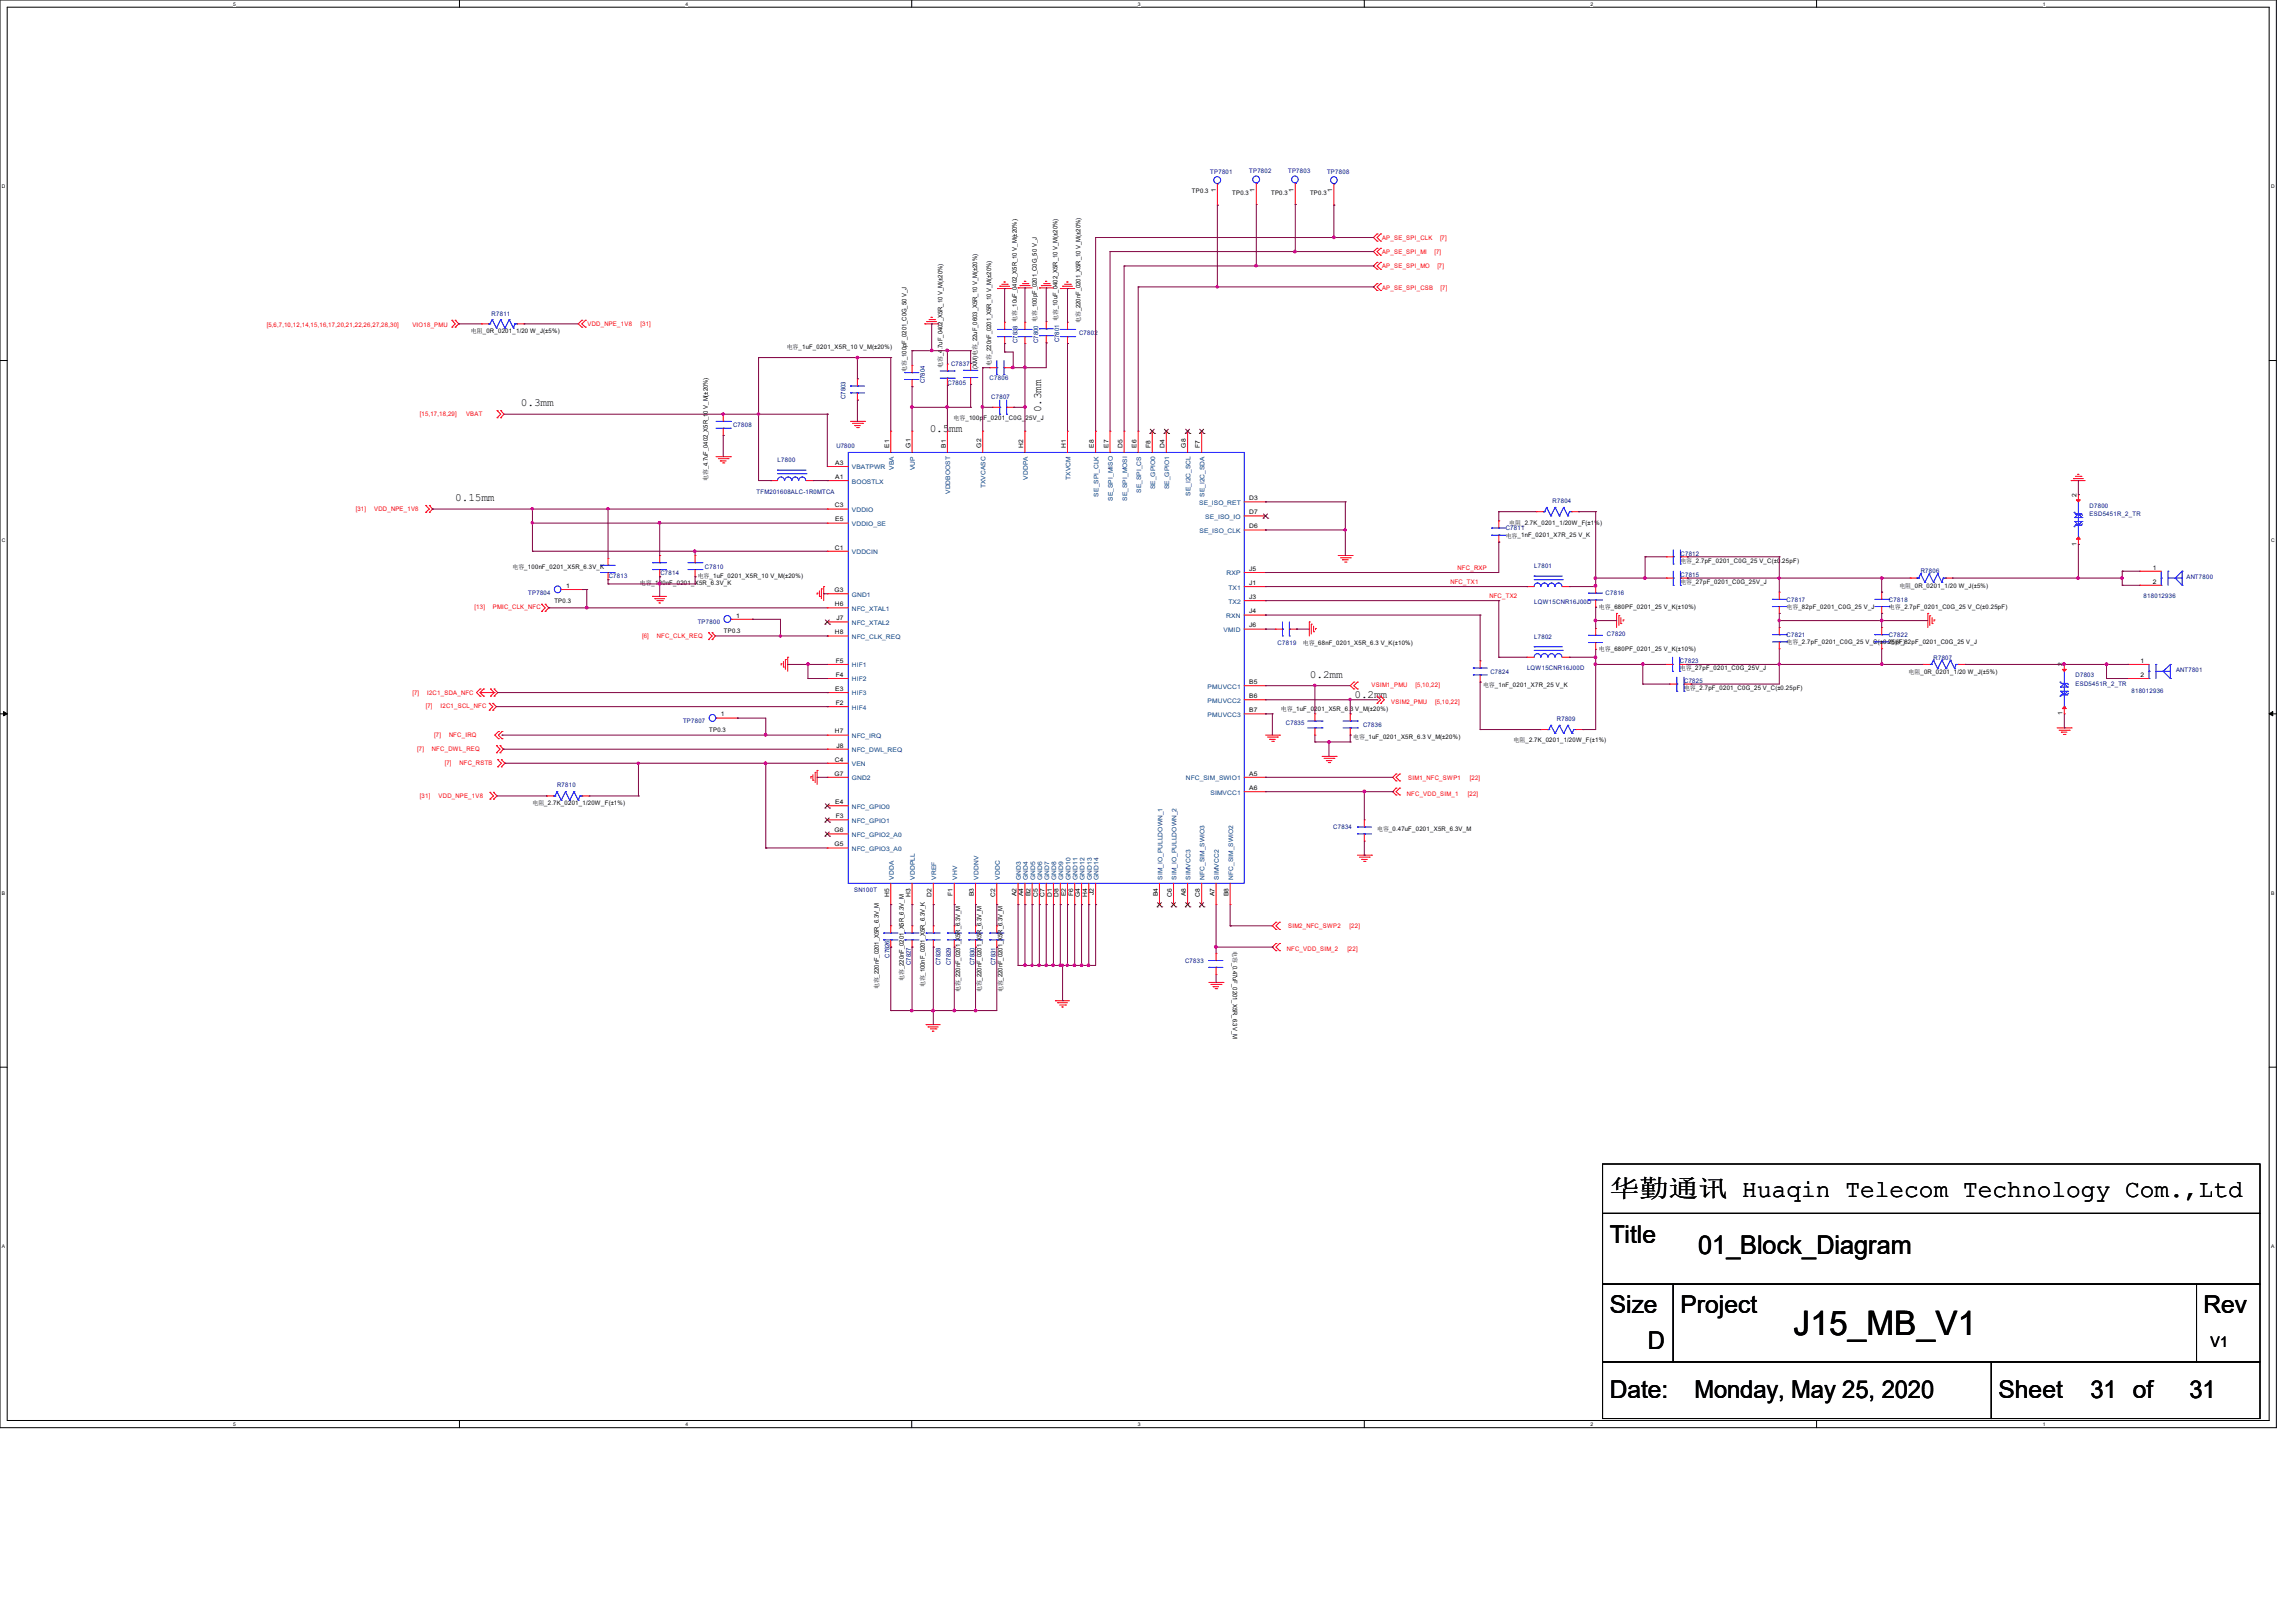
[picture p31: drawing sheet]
<svg xmlns="http://www.w3.org/2000/svg" width="297mm" height="210mm" viewBox="0 0 297 210" stroke-linecap="round" stroke-linejoin="round" font-family="sans-serif">
<defs><g id="words">
<text font-size="4.4" x="232" y="172.8">J15_MB_V1</text>
<text font-size="3.3" x="219.7" y="162.3">01_Block_Diagram</text>
<g font-size="3.2">
<text x="208.2" y="154.9">华勤通讯 Huaqin Telecom Technology Com.,Ltd</text>
<text x="208.2" y="160.8">Title</text>
<text x="208.2" y="169.9">Size</text>
<text x="217.4" y="169.9">Project</text>
<text x="285" y="169.9">Rev</text>
<text x="213.1" y="174.5">D</text>
<text x="208.2" y="180.9">Date:</text>
<text x="219.2" y="180.9">Monday, May 25, 2020</text>
<text x="258.5" y="180.9">Sheet</text>
<text x="270.4" y="180.9">31 of</text>
<text x="283.2" y="180.9">31</text>
</g>
<text font-size="1.9" x="286" y="174.2">V1</text>
<g font-size="1.4">
<text x="67.4" y="52.6">0.3mm</text>
<text x="134.7" y="53.3" transform="rotate(-90 134.7 53.3)">0.3mm</text>
<text x="120.3" y="56">0.5mm</text>
<text x="58.9" y="64.9">0.15mm</text>
<text x="169.5" y="87.7">0.2mm</text>
<text x="175.2" y="90.3">0.2mm</text>
</g>
<g font-size=".8" fill="#000080">
<text x="156.6" y="22.5">TP7801</text>
<text x="161.6" y="22.4">TP7802</text>
<text x="166.6" y="22.4">TP7803</text>
<text x="171.7" y="22.5">TP7808</text>
<text x="63.6" y="40.9">R7811</text>
<text x="123" y="47.4">C7837</text>
<text x="131.6" y="44.4" transform="rotate(-90 131.6 44.4)">C7838 电容_10uF_0402_X5R_10 V_M(±20%)</text>
<text x="134.3" y="44.4" transform="rotate(-90 134.3 44.4)">C7800 电容_100pF_0201_C0G_50 V_J</text>
<text x="137" y="44.3" transform="rotate(-90 137 44.3)">C7801</text>
<text x="139.6" y="43.4">C7802</text>
<text x="109.4" y="51.6" transform="rotate(-90 109.4 51.6)">C7803</text>
<text x="119.6" y="49.6" transform="rotate(-90 119.6 49.6)">C7804</text>
<text x="122.6" y="49.8">C7805</text>
<text x="128" y="49.2">C7806</text>
<text x="128.2" y="51.6">C7807</text>
<text x="94.8" y="55.3">C7808</text>
<text x="100.6" y="59.8">L7800</text>
<text x="108.2" y="57.9">U7800</text>
<text x="97.9" y="63.9">TFM201608ALC-1R0MTCA</text>
<text x="200.8" y="65.1">R7804</text>
<text x="270.3" y="65.7">D7800</text>
<text x="194.8" y="68.6">C7811</text>
<text x="217.4" y="71.9">C7812</text>
<text x="270.3" y="66.8">ESD5451R_2_TR</text>
<text x="68.3" y="77">TP7804</text>
<text x="78.7" y="74.8">C7813</text>
<text x="85.4" y="74.5">C7814</text>
<text x="91.2" y="73.6">C7810</text>
<text x="198.5" y="73.5">L7801</text>
<text x="207.7" y="77">C7816</text>
<text x="217.4" y="74.7">C7815</text>
<text x="231.1" y="77.8">C7817</text>
<text x="244.4" y="77.8">C7818</text>
<text x="248.5" y="74.2">R7806</text>
<text x="277.3" y="77.4">818012936</text>
<text x="282.8" y="74.9">ANT7800</text>
<text x="90.3" y="80.8">TP7800</text>
<text x="165.3" y="83.4">C7819</text>
<text x="198.5" y="78.1">LQW15CNR16J00D</text>
<text x="198.5" y="82.6">L7802</text>
<text x="207.9" y="82.3">C7820</text>
<text x="231.1" y="82.4">C7821</text>
<text x="244.4" y="82.4">C7822</text>
<text x="192.8" y="87.2">C7824</text>
<text x="197.5" y="86.7">LQW15CNR16J00D</text>
<text x="217.3" y="85.8">C7823</text>
<text x="217.9" y="88.4">C7825</text>
<text x="250.1" y="85.3">R7807</text>
<text x="268.5" y="87.6">D7803</text>
<text x="268.5" y="88.7">ESD5451R_2_TR</text>
<text x="275.7" y="89.7">818012936</text>
<text x="281.5" y="87">ANT7801</text>
<text x="88.4" y="93.6">TP7807</text>
<text x="166.3" y="93.8">C7835</text>
<text x="176.3" y="94.1">C7836</text>
<text x="201.4" y="93.3">R7809</text>
<text x="72.1" y="101.9">R7810</text>
<text x="172.5" y="107.3">C7834</text>
<text x="110.5" y="115.4">SN100T</text>
<text x="115.1" y="123.9" transform="rotate(-90 115.1 123.9)">C7826</text>
<text x="117.8" y="124.8" transform="rotate(-90 117.8 124.8)">C7827</text>
<text x="121.7" y="124.8" transform="rotate(-90 121.7 124.8)">C7828</text>
<text x="123" y="124.8" transform="rotate(-90 123 124.8)">C7829</text>
<text x="126.1" y="124.8" transform="rotate(-90 126.1 124.8)">C7830</text>
<text x="128.8" y="124.8" transform="rotate(-90 128.8 124.8)">C7831</text>
<text x="153.3" y="124.6">C7833</text>
</g>
<g font-size=".8">
<text x="154.2" y="25">TP0.3</text>
<text x="157.3" y="24.9" transform="rotate(-90 157.3 24.9)">1</text>
<text x="159.4" y="25.2">TP0.3</text>
<text x="162.3" y="24.8" transform="rotate(-90 162.3 24.8)">1</text>
<text x="164.4" y="25.2">TP0.3</text>
<text x="167.3" y="24.8" transform="rotate(-90 167.3 24.8)">1</text>
<text x="169.5" y="25.3">TP0.3</text>
<text x="172.3" y="24.9" transform="rotate(-90 172.3 24.9)">1</text>
<text x="136.8" y="41.5" transform="rotate(-90 136.8 41.5)">电容_10uF_0402_X5R_10 V_M(±20%)</text>
<text x="139.8" y="41.8" transform="rotate(-90 139.8 41.8)">电容_220nF_0201_X5R_10 V_M(±20%)</text>
<text x="60.9" y="43.1">电阻_0R_0201_1/20 W_J(±5%)</text>
<text x="101.8" y="45.2">电容_1uF_0201_X5R_10 V_M(±20%)</text>
<text x="121.9" y="47.6" transform="rotate(-90 121.9 47.6)">电容_4.7uF_0402_X5R_10 V_M(±20%)</text>
<text x="126.4" y="47.8" transform="rotate(-90 126.4 47.8)">(XM)电容_22uF_0603_X5R_10 V_M(±20%)</text>
<text x="128.2" y="47.4" transform="rotate(-90 128.2 47.4)">电容_220nF_0201_X5R_10 V_M(±20%)</text>
<text x="117.3" y="48.1" transform="rotate(-90 117.3 48.1)">电容_100pF_0201_C0G_50 V_J</text>
<text x="115" y="57.9" transform="rotate(-90 115 57.9)">E1</text>
<text x="117.8" y="57.9" transform="rotate(-90 117.8 57.9)">G1</text>
<text x="122.3" y="57.9" transform="rotate(-90 122.3 57.9)">B1</text>
<text x="123.4" y="54.4">电容_100pF_0201_C0G_25V_J</text>
<text x="126.9" y="57.9" transform="rotate(-90 126.9 57.9)">G2</text>
<text x="132.4" y="57.9" transform="rotate(-90 132.4 57.9)">H2</text>
<text x="137.9" y="57.9" transform="rotate(-90 137.9 57.9)">H1</text>
<text x="141.5" y="57.9" transform="rotate(-90 141.5 57.9)">E8</text>
<text x="143.4" y="57.9" transform="rotate(-90 143.4 57.9)">E7</text>
<text x="145.2" y="57.9" transform="rotate(-90 145.2 57.9)">D5</text>
<text x="147" y="57.9" transform="rotate(-90 147 57.9)">E6</text>
<text x="148.8" y="57.9" transform="rotate(-90 148.8 57.9)">F8</text>
<text x="150.7" y="57.9" transform="rotate(-90 150.7 57.9)">D4</text>
<text x="153.4" y="57.9" transform="rotate(-90 153.4 57.9)">G8</text>
<text x="155.2" y="57.9" transform="rotate(-90 155.2 57.9)">F7</text>
<text x="91.6" y="62.3" transform="rotate(-90 91.6 62.3)">电容_4.7uF_0402_X5R_10 V_M(±20%)</text>
<text x="108" y="65.7">C3</text>
<text x="108" y="62">A1</text>
<text x="108" y="60.2">A3</text>
<text x="161.6" y="64.7">D3</text>
<text x="268.6" y="64.3" transform="rotate(-90 268.6 64.3)">2</text>
<text x="108" y="71.1">C1</text>
<text x="108" y="67.5">E5</text>
<text x="161.6" y="68.4">D6</text>
<text x="161.6" y="66.5">D7</text>
<text x="194.8" y="69.6">电容_1nF_0201_X7R_25 V_K</text>
<text x="195.2" y="67.9">电阻_2.7K_0201_1/20W_F(±1%)</text>
<text x="268.6" y="70.6" transform="rotate(-90 268.6 70.6)">1</text>
<text x="66.3" y="73.7">电容_100nF_0201_X5R_6.3V_K</text>
<text x="73.2" y="76.1">1</text>
<text x="82.8" y="75.6">电容_100nF_0201_X5R_6.3V_K</text>
<text x="90.3" y="74.8">电容_1uF_0201_X5R_10 V_M(±20%)</text>
<text x="108" y="76.6">G3</text>
<text x="161.6" y="75.7">J1</text>
<text x="161.6" y="77.5">J3</text>
<text x="161.6" y="73.9">J5</text>
<text x="217.4" y="72.8">电容_2.7pF_0201_C0G_25 V_C(±0.25pF)</text>
<text x="217.4" y="75.6">电容_27pF_0201_C0G_25V_J</text>
<text x="245.7" y="76">电阻_0R_0201_1/20 W_J(±5%)</text>
<text x="278.5" y="73.7">1</text>
<text x="278.5" y="75.5">2</text>
<text x="71.7" y="78.1">TP0.3</text>
<text x="93.6" y="81.9">TP0.3</text>
<text x="95.2" y="79.9">1</text>
<text x="108" y="78.4">H6</text>
<text x="108" y="82.1">H8</text>
<text x="108.2" y="80.3">J7</text>
<text x="161.6" y="79.4">J4</text>
<text x="161.6" y="81.2">J6</text>
<text x="168.5" y="83.4">电容_68nF_0201_X5R_6.3 V_K(±10%)</text>
<text x="206.8" y="78.8">电容_680PF_0201_25 V_K(±10%)</text>
<text x="231.1" y="78.8">电容_82pF_0201_C0G_25 V_J</text>
<text x="231.1" y="83.4">电容_2.7pF_0201_C0G_25 V_C(±0.25pF)</text>
<text x="244.4" y="78.8">电容_2.7pF_0201_C0G_25 V_C(±0.25pF)</text>
<text x="244.4" y="83.4">电容_82pF_0201_C0G_25 V_J</text>
<text x="108" y="89.4">E3</text>
<text x="108.1" y="87.6">F4</text>
<text x="108.1" y="85.8">F5</text>
<text x="161.6" y="88.5">B5</text>
<text x="191.9" y="88.9">电容_1nF_0201_X7R_25 V_K</text>
<text x="206.8" y="84.2">电容_680PF_0201_25 V_K(±10%)</text>
<text x="217.3" y="86.7">电容_27pF_0201_C0G_25V_J</text>
<text x="217.8" y="89.3">电容_2.7pF_0201_C0G_25 V_C(±0.25pF)</text>
<text x="246.9" y="87.2">电阻_0R_0201_1/20 W_J(±5%)</text>
<text x="266.8" y="86.2" transform="rotate(-90 266.8 86.2)">2</text>
<text x="276.9" y="85.8">1</text>
<text x="276.9" y="87.6">2</text>
<text x="91.7" y="94.7">TP0.3</text>
<text x="93.3" y="92.7">1</text>
<text x="108" y="94.9">H7</text>
<text x="108.1" y="91.2">F2</text>
<text x="161.6" y="90.3">B6</text>
<text x="161.6" y="92.2">B7</text>
<text x="165.7" y="92">电容_1uF_0201_X5R_6.3 V_M(±20%)</text>
<text x="175" y="95.7">电容_1uF_0201_X5R_6.3 V_M(±20%)</text>
<text x="266.8" y="92.5" transform="rotate(-90 266.8 92.5)">1</text>
<text x="108" y="100.4">G7</text>
<text x="108" y="98.5">C4</text>
<text x="108.2" y="96.7">J8</text>
<text x="161.6" y="100.4">A5</text>
<text x="195.8" y="96.1">电阻_2.7K_0201_1/20W_F(±1%)</text>
<text x="68.9" y="104.2">电阻_2.7K_0201_1/20W_F(±1%)</text>
<text x="108" y="107.7">G6</text>
<text x="108" y="104.1">E4</text>
<text x="108.1" y="105.9">F3</text>
<text x="161.6" y="102.2">A6</text>
<text x="178.1" y="107.6">电容_0.47uF_0201_X5R_6.3V_M</text>
<text x="108" y="109.5">G5</text>
<text x="115" y="116" transform="rotate(-90 115 116)">H5</text>
<text x="117.8" y="116" transform="rotate(-90 117.8 116)">H3</text>
<text x="120.5" y="116" transform="rotate(-90 120.5 116)">D2</text>
<text x="123.2" y="115.9" transform="rotate(-90 123.2 115.9)">F1</text>
<text x="126" y="116" transform="rotate(-90 126 116)">B3</text>
<text x="128.7" y="116" transform="rotate(-90 128.7 116)">C2</text>
<text x="131.5" y="116" transform="rotate(-90 131.5 116)">A2</text>
<text x="132.4" y="116" transform="rotate(-90 132.4 116)">A4</text>
<text x="133.3" y="116" transform="rotate(-90 133.3 116)">B2</text>
<text x="134.2" y="116" transform="rotate(-90 134.2 116)">C5</text>
<text x="135.1" y="116" transform="rotate(-90 135.1 116)">C7</text>
<text x="136.1" y="116" transform="rotate(-90 136.1 116)">D1</text>
<text x="136.9" y="116" transform="rotate(-90 136.9 116)">D8</text>
<text x="137.9" y="116" transform="rotate(-90 137.9 116)">E2</text>
<text x="138.8" y="115.9" transform="rotate(-90 138.8 115.9)">F6</text>
<text x="139.7" y="116.1" transform="rotate(-90 139.7 116.1)">G4</text>
<text x="140.6" y="116" transform="rotate(-90 140.6 116)">H4</text>
<text x="141.5" y="115.8" transform="rotate(-90 141.5 115.8)">J2</text>
<text x="149.8" y="116" transform="rotate(-90 149.8 116)">B4</text>
<text x="151.6" y="116" transform="rotate(-90 151.6 116)">C6</text>
<text x="153.4" y="116" transform="rotate(-90 153.4 116)">A8</text>
<text x="155.2" y="116" transform="rotate(-90 155.2 116)">C8</text>
<text x="157.1" y="116" transform="rotate(-90 157.1 116)">A7</text>
<text x="158.9" y="116" transform="rotate(-90 158.9 116)">B8</text>
<text x="159.5" y="123" transform="rotate(90 159.5 123)">电容_0.47uF_0201_X5R_6.3V_M</text>
<text x="113.7" y="128" transform="rotate(-90 113.7 128)">电容_220nF_0201_X5R_6.3V_M</text>
<text x="116.9" y="126.9" transform="rotate(-90 116.9 126.9)">电容_220nF_0201_X5R_6.3V_M</text>
<text x="119.6" y="127.8" transform="rotate(-90 119.6 127.8)">电容_100nF_0201_X5R_6.3V_K</text>
<text x="124.2" y="128.4" transform="rotate(-90 124.2 128.4)">电容_220nF_0201_X5R_6.3V_M</text>
<text x="127" y="128.4" transform="rotate(-90 127 128.4)">电容_220nF_0201_X5R_6.3V_M</text>
<text x="129.7" y="128.4" transform="rotate(-90 129.7 128.4)">电容_220nF_0201_X5R_6.3V_M</text>
</g>
<g font-size=".8" fill="#f00">
<text x="178.8" y="31">AP_SE_SPI_CLK</text>
<text x="178.8" y="32.9">AP_SE_SPI_MI</text>
<text x="178.8" y="34.7">AP_SE_SPI_MO</text>
<text x="185.6" y="32.9">[7]</text>
<text x="185.9" y="34.7">[7]</text>
<text x="186.3" y="31">[7]</text>
<text x="178.8" y="37.5">AP_SE_SPI_CSB</text>
<text x="186.4" y="37.5">[7]</text>
<text x="34.5" y="42.3">[5,6,7,10,12,14,15,16,17,20,21,22,26,27,28,30]</text>
<text x="53.3" y="42.3">VIO18_PMU</text>
<text x="76" y="42.1">VDD_NPE_1V8</text>
<text x="82.9" y="42.1">[31]</text>
<text x="54.3" y="53.8">[15,17,18,29]</text>
<text x="60.3" y="53.8">VBAT</text>
<text x="46" y="66.1">[31]</text>
<text x="48.4" y="66.1">VDD_NPE_1V8</text>
<text x="187.6" y="75.5">NFC_TX1</text>
<text x="188.6" y="73.7">NFC_RXP</text>
<text x="192.7" y="77.3">NFC_TX2</text>
<text x="61.4" y="78.9">[13]</text>
<text x="63.8" y="78.9">PMIC_CLK_NFC</text>
<text x="83.1" y="82.5">[6]</text>
<text x="85" y="82.5">NFC_CLK_REQ</text>
<text x="53.3" y="89.9">[7]</text>
<text x="55.2" y="89.9">I2C1_SDA_NFC</text>
<text x="177.4" y="88.9">VSIM1_PMU</text>
<text x="183.1" y="88.9">[5,10,22]</text>
<text x="55.1" y="91.6">[7]</text>
<text x="56.2" y="95.3">[7]</text>
<text x="57" y="91.6">I2C1_SCL_NFC</text>
<text x="58.1" y="95.3">NFC_IRQ</text>
<text x="180" y="91.1">VSIM2_PMU</text>
<text x="185.6" y="91.1">[5,10,22]</text>
<text x="54" y="97.2">[7]</text>
<text x="55.9" y="97.2">NFC_DWL_REQ</text>
<text x="57.5" y="99">[7]</text>
<text x="59.4" y="99">NFC_RSTB</text>
<text x="182.2" y="100.9">SIM1_NFC_SWP1</text>
<text x="190.1" y="100.9">[22]</text>
<text x="54.3" y="103.2">[31]</text>
<text x="56.7" y="103.2">VDD_NPE_1V8</text>
<text x="182" y="103">NFC_VDD_SIM_1</text>
<text x="189.9" y="103">[22]</text>
<text x="166.5" y="123.1">NFC_VDD_SIM_2</text>
<text x="166.6" y="120.1">SIM2_NFC_SWP2</text>
<text x="174.3" y="123.1">[22]</text>
<text x="174.6" y="120.1">[22]</text>
</g>
<g font-size=".8" fill="#004080">
<text x="110.2" y="62.6">BOOSTLX</text>
<text x="110.2" y="60.7">VBATPWR</text>
<text x="115.6" y="60.8" transform="rotate(-90 115.6 60.8)">VBA</text>
<text x="118.4" y="60.8" transform="rotate(-90 118.4 60.8)">VUP</text>
<text x="122.9" y="63.9" transform="rotate(-90 122.9 63.9)">VDDBOOST</text>
<text x="127.5" y="63.2" transform="rotate(-90 127.5 63.2)">TXVCASC</text>
<text x="133" y="62.1" transform="rotate(-90 133 62.1)">VDDPA</text>
<text x="138.5" y="62.1" transform="rotate(-90 138.5 62.1)">TXVCM</text>
<text x="142.1" y="64.3" transform="rotate(-90 142.1 64.3)">SE_SPI_CLK</text>
<text x="144" y="64.8" transform="rotate(-90 144 64.8)">SE_SPI_MISO</text>
<text x="145.8" y="64.8" transform="rotate(-90 145.8 64.8)">SE_SPI_MOSI</text>
<text x="147.6" y="63.8" transform="rotate(-90 147.6 63.8)">SE_SPI_CS</text>
<text x="149.4" y="63.3" transform="rotate(-90 149.4 63.3)">SE_GPIO0</text>
<text x="151.3" y="63.3" transform="rotate(-90 151.3 63.3)">SE_GPIO1</text>
<text x="154" y="64.2" transform="rotate(-90 154 64.2)">SE_I2C_SCL</text>
<text x="155.1" y="65.3">SE_ISO_RET</text>
<text x="155.8" y="64.3" transform="rotate(-90 155.8 64.3)">SE_I2C_SDA</text>
<text x="110.2" y="71.7">VDDCIN</text>
<text x="110.2" y="66.2">VDDIO</text>
<text x="110.2" y="68.1">VDDIO_SE</text>
<text x="155.2" y="69">SE_ISO_CLK</text>
<text x="155.9" y="67.1">SE_ISO_IO</text>
<text x="110.2" y="77.2">GND1</text>
<text x="158.7" y="74.5">RXP</text>
<text x="158.9" y="76.3">TX1</text>
<text x="110.2" y="79">NFC_XTAL1</text>
<text x="110.2" y="82.7">NFC_CLK_REQ</text>
<text x="110.2" y="80.9">NFC_XTAL2</text>
<text x="158.3" y="81.8">VMID</text>
<text x="158.6" y="80">RXN</text>
<text x="158.9" y="78.1">TX2</text>
<text x="110.2" y="90">HIF3</text>
<text x="110.2" y="88.2">HIF2</text>
<text x="110.2" y="86.4">HIF1</text>
<text x="156.2" y="89.1">PMUVCC1</text>
<text x="110.2" y="91.8">HIF4</text>
<text x="110.2" y="95.5">NFC_IRQ</text>
<text x="156.2" y="90.9">PMUVCC2</text>
<text x="156.2" y="92.7">PMUVCC3</text>
<text x="110.2" y="99.1">VEN</text>
<text x="110.2" y="101">GND2</text>
<text x="110.2" y="97.3">NFC_DWL_REQ</text>
<text x="153.4" y="101">NFC_SIM_SWIO1</text>
<text x="110.2" y="104.6">NFC_GPIO0</text>
<text x="110.2" y="106.5">NFC_GPIO1</text>
<text x="156.6" y="102.8">SIMVCC1</text>
<text x="110.2" y="110.1">NFC_GPIO3_A0</text>
<text x="110.2" y="108.3">NFC_GPIO2_A0</text>
<text x="115.6" y="113.8" transform="rotate(-90 115.6 113.8)">VDDA</text>
<text x="118.4" y="113.8" transform="rotate(-90 118.4 113.8)">VDDPLL</text>
<text x="121.1" y="113.8" transform="rotate(-90 121.1 113.8)">VREF</text>
<text x="123.8" y="113.8" transform="rotate(-90 123.8 113.8)">VHV</text>
<text x="126.6" y="113.8" transform="rotate(-90 126.6 113.8)">VDDNV</text>
<text x="129.3" y="113.8" transform="rotate(-90 129.3 113.8)">VDDC</text>
<text x="132.1" y="113.8" transform="rotate(-90 132.1 113.8)">GND3</text>
<text x="133" y="113.8" transform="rotate(-90 133 113.8)">GND4</text>
<text x="133.9" y="113.8" transform="rotate(-90 133.9 113.8)">GND5</text>
<text x="134.8" y="113.8" transform="rotate(-90 134.8 113.8)">GND6</text>
<text x="135.7" y="113.8" transform="rotate(-90 135.7 113.8)">GND7</text>
<text x="136.6" y="113.8" transform="rotate(-90 136.6 113.8)">GND8</text>
<text x="137.5" y="113.8" transform="rotate(-90 137.5 113.8)">GND9</text>
<text x="138.5" y="113.8" transform="rotate(-90 138.5 113.8)">GND10</text>
<text x="139.4" y="113.8" transform="rotate(-90 139.4 113.8)">GND11</text>
<text x="140.3" y="113.8" transform="rotate(-90 140.3 113.8)">GND12</text>
<text x="141.2" y="113.8" transform="rotate(-90 141.2 113.8)">GND13</text>
<text x="142.1" y="113.8" transform="rotate(-90 142.1 113.8)">GND14</text>
<text x="150.4" y="113.8" transform="rotate(-90 150.4 113.8)">SIM_IO_PULLDOWN_1</text>
<text x="152.2" y="113.8" transform="rotate(-90 152.2 113.8)">SIM_IO_PULLDOWN_2</text>
<text x="154" y="113.8" transform="rotate(-90 154 113.8)">SIMVCC3</text>
<text x="155.8" y="113.8" transform="rotate(-90 155.8 113.8)">NFC_SIM_SWIO3</text>
<text x="157.7" y="113.8" transform="rotate(-90 157.7 113.8)">SIMVCC2</text>
<text x="159.5" y="113.8" transform="rotate(-90 159.5 113.8)">NFC_SIM_SWIO2</text>
</g>
<g font-size=".6">
<text x="30.2" y=".7">5</text>
<text x="88.7" y=".7">4</text>
<text x="147.2" y=".7">3</text>
<text x="205.7" y=".7">2</text>
<text x="264.2" y=".7">1</text>
<text x=".3" y="24.4">D</text>
<text x="293.8" y="24.4">D</text>
<text x=".3" y="70.1">C</text>
<text x="293.8" y="70.1">C</text>
<text x=".3" y="115.8">B</text>
<text x="293.8" y="115.8">B</text>
<text x=".3" y="161.5">A</text>
<text x="293.8" y="161.5">A</text>
<text x="30.2" y="184.5">5</text>
<text x="88.7" y="184.5">4</text>
<text x="147.2" y="184.5">3</text>
<text x="205.7" y="184.5">2</text>
<text x="264.2" y="184.5">1</text>
</g>
</g></defs>
<path d="M0 0h294.5v184.7h-294.5zM.9 .9h292.6v182.9h-292.6z" fill="none" stroke="#000" stroke-width=".13"/>
<g fill="#fff">
<path d="M30.2 .1h.3v.7h-.3z"/>
<path d="M30.2 183.9h.3v.8h-.3z"/>
</g>
<path d="M59.4 0v.9M59.4 183.8v.9" fill="none" stroke="#000" stroke-width=".13"/>
<g fill="#fff">
<path d="M88.7 .1h.3v.7h-.3z"/>
<path d="M88.7 183.9h.3v.8h-.3z"/>
</g>
<path d="M117.9 0v.9M117.9 183.8v.9" fill="none" stroke="#000" stroke-width=".13"/>
<g fill="#fff">
<path d="M147.2 .1h.3v.7h-.3z"/>
<path d="M147.2 183.9h.3v.8h-.3z"/>
</g>
<path d="M176.5 0v.9M176.5 183.8v.9" fill="none" stroke="#000" stroke-width=".13"/>
<g fill="#fff">
<path d="M205.7 .1h.4v.7h-.4z"/>
<path d="M205.7 183.9h.4v.8h-.4z"/>
</g>
<path d="M235 0v.9M235 183.8v.9" fill="none" stroke="#000" stroke-width=".13"/>
<g fill="#fff">
<path d="M264.2 .1h.4v.7h-.4z"/>
<path d="M264.2 183.9h.4v.8h-.4z"/>
<path d="M.3 23.8h.4v.7h-.4z"/>
<path d="M293.8 23.8h.5v.7h-.5z"/>
<path d="M.3 69.5h.4v.7h-.4z"/>
<path d="M293.8 69.5h.5v.7h-.5z"/>
</g>
<path d="M0 46.7h.9M293.5 46.7h1" fill="none" stroke="#000" stroke-width=".13"/>
<g fill="#fff">
<path d="M.3 115.2h.4v.8h-.4z"/>
<path d="M293.8 115.2h.4v.8h-.4z"/>
</g>
<path d="M0 92.4h.9M293.5 92.4h1" fill="none" stroke="#000" stroke-width=".13"/>
<path d="M.5 92.1l.4 .3-.4 .2zM293.5 92.4l.5-.3v.5z" fill="#000" stroke="#000" stroke-width=".13"/>
<g fill="#fff">
<path d="M.3 161h.3v.7h-.3z"/>
<path d="M293.8 161h.4v.7h-.4z"/>
</g>
<path d="M0 138.1h.9M293.5 138.1h1M207.3 157h85.1v9.2h-85.1zM207.3 150.6h85.1v6.4h-85.1zM207.3 166.2h9.2v10h-9.2zM207.3 176.2h50.3v7.4h-50.3zM216.5 166.2h67.6v10h-67.6zM257.6 176.2h34.8v7.4h-34.8zM284.1 166.2h8.3v10h-8.3z" fill="none" stroke="#000" stroke-width=".13"/>
<g fill="none" stroke="#f00" stroke-width=".13">
<path d="M129 37.3h.1M129 37.3h1.9M129.3 37h.1M129.3 37h1.3M129.6 36.8h.7M129.9 36.5h.1M130.3 36.8h.1M131.7 37.3h.1M131.7 37.3h1.8M132 37h.1M132 37h1.3M132.2 36.7h.8"/>
<path d="M132.5 36.4h.1M132.5 36.4h.2M133 36.7h.1M134.5 37.3h.1M134.5 37.3h1.8M134.7 37h.1M134.7 37h1.3M135 36.7h.7M135.3 36.4h.1M135.7 36.7h.1M137.2 37.3h.1M137.2 37.3h1.8"/>
<path d="M137.5 37h.1M137.5 37h1.2M137.7 36.8h.8M138 36.5h.1M138 36.5h.2M138.5 36.8h.1M157.5 26.5h.1M157.5 23.8v2.7M162.5 26.5h.1M162.5 23.7v2.8M167.6 26.5h.1M167.6 23.7v2.8"/>
<path d="M172.6 26.5h.1M172.6 23.8v2.7M178.1 30.3h.1M178.1 31.2h.1M178.1 32.1h.1M178.1 33h.1M178.1 34h.1M178.1 34.8h.1M178.1 36.7h.1M178.1 37.6h.1M178.1 30.3l-.4 .4 .4 .5M178.1 32.1l-.4 .5 .4 .4"/>
<path d="M178.1 34l-.4 .4 .4 .4M178.1 36.7l-.4 .4 .4 .5M178.6 31.2h.1M178.6 30.3h.1M178.6 33h.1M178.6 32.1h.1M178.6 34.8h.1M178.6 34h.1M178.6 37.6h.1M178.6 36.7h.1M178.6 30.3l-.5 .4 .5 .5M178.6 32.1l-.5 .5 .5 .4"/>
<path d="M178.6 34l-.5 .4 .5 .4M178.6 36.7l-.5 .4 .5 .5M58.5 41.4h.1M58.5 42.3h.1M58.5 41.4l.4 .5-.4 .4M58.9 42.3h.1M58.9 41.4h.1M58.9 41.4l.5 .5-.5 .4M62.3 41.9h.1M62.3 41.9h.9M64.3 53.1h.1M64.3 54.1h.1"/>
<path d="M64.3 53.1l.5 .5-.5 .5M64.8 54.1h.1M64.8 53.1h.1M64.8 53.1l.4 .5-.4 .5M66.8 41.9h1M67.8 41.9h.1M75.3 41.4h.1M75.3 42.3h.1M75.3 41.4l-.5 .5 .5 .4M75.7 42.3h.1M75.7 41.4h.1M75.7 41.4l-.4 .5 .4 .4"/>
<path d="M92.6 59.1h1.9M92.9 59.4h1.3M93.2 59.6h.1M93.2 59.6h.7M93.5 59.9h.1M93.6 56.3h.1M93.6 53.6h.1M93.6 53.6v.9M93.6 55.4v.9M93.6 59.9h.1M94.2 59.4h.1M94.5 59.1h.1"/>
<path d="M110 54.5h1.8M110.3 54.8h1.3M110.6 55.1h.1M110.6 55.1h.7M110.8 55.3h.2M110.9 49h.1M110.9 51.8h.1M110.9 49v1M110.9 50.8v1M111 55.3h.1M111.6 54.8h.1M111.8 54.5h.1"/>
<path d="M115.2 55.8h.1M115.2 55.8v2.7M118 55.8h.1M118 47.3h.1M118 50h.1M118 47.3v.9M118 49.1v.9M118 55.8v2.7M119.6 41.9h.1M119.6 41.9h1.9M119.9 41.6h.1M119.9 41.6h1.3"/>
<path d="M120.2 41.4h.7M120.4 41.1h.1M120.4 41.1h.2M120.9 41.4h.1M122.6 49.9h.1M122.6 47.1h.1M122.6 55.8h.1M122.6 47.1v.9M122.6 48.9v1M122.6 55.8v2.7M125.6 47h.1M125.6 49.7h.1"/>
<path d="M125.6 47v.9M125.6 48.9v.8M127.1 55.8h.1M127.1 55.8v2.7M128 47.6h.1M128 47.6h.9M128.4 52.7h.1M128.4 52.7h.9M129.9 47.6h.9M130 41.7h.1M130 44.4h.1M130 41.7v.9"/>
<path d="M130 43.6v.8M130.2 52.7h.9M130.8 47.6h.1M131.1 52.7h.1M132.6 41.7h.1M132.6 44.4h.1M132.6 55.8h.1M132.6 41.7v.9M132.6 43.6v.8M132.6 55.8v2.7M135.3 41.6h.1M135.3 44.4h.1"/>
<path d="M135.3 41.6v.9M135.3 43.4v1M138.1 55.8h.1M138.1 44.4h.1M138.1 41.7h.1M138.1 41.7v.9M138.1 43.6v.8M138.1 55.8v2.7M141.7 55.8h.1M141.7 55.8v2.7M143.6 55.8h.1M143.6 55.8v2.7"/>
<path d="M145.4 55.8h.1M145.4 55.8v2.7M147.2 55.8h.1M147.2 55.8v2.7M149.1 55.8h.1M149.1 55.8v2.7M150.9 55.8h.1M150.9 55.8v2.7M153.6 55.8h.1M153.6 55.8v2.7M155.4 55.8h.1M155.4 55.8v2.7"/>
<path d="M55.1 65.4h.1M55.1 66.3h.1M55.1 65.4l.4 .5-.4 .4M55.5 66.3h.1M55.5 65.4h.1M55.5 65.4l.5 .5-.5 .4M70.1 78.2h.1M70.1 79.1h.1M70.1 78.2l.4 .5-.4 .4M70.5 79.1h.1M70.5 78.2h.1M70.5 78.2l.5 .5-.5 .4"/>
<path d="M72.6 76.3h2.8M75.4 76.3h.1M78.7 72.3h.1M78.7 75h.1M78.7 72.3v.9M78.7 74.1v.9M84.4 77.2h.1M84.4 77.2h1.8M84.7 77.5h.1M84.7 77.5h1.3M85 77.7h.7M85.3 78h.1"/>
<path d="M85.3 71.9h.1M85.3 74.6h.1M85.3 71.9v.9M85.3 73.7v.9M85.7 77.7h.1M89.9 74.6h.1M89.9 71.9h.1M89.9 71.9v.9M89.9 73.7v.9M99.7 62.2h.1M99.7 62.2h.9M104.3 62.2h.9"/>
<path d="M105.2 62.2h.1M105.7 76.8h.1M105.7 76.8v.1M106 77.2h.1M106 76.5v.7M106.3 76.2h.1M106.3 76.2v1.3M106.6 75.9h.1M106.6 75.9v1.8M107 62.2h.1M107 60.4h.1M107 71.3h.1"/>
<path d="M107 65.9h.1M107 67.7h.1M107 76.8h.1M107 78.7h.1M107 62.2h2.7M107 60.4h2.7M107 71.3h2.7M107 65.9h2.7M107 67.7h2.7M107 76.8h2.7M107 78.7h2.7M161 77.7h2.7"/>
<path d="M161 75.9h2.7M161 64.9h2.7M161 68.6h2.7M161 66.8h2.7M161 79.6h2.7M161 74.1h2.7M163.7 64.9h.1M163.7 68.6h.1M163.7 66.8h.1M163.7 75.9h.1M163.7 77.7h.1M163.7 79.6h.1"/>
<path d="M163.7 74.1h.1M173.1 71.9h1.8M173.4 72.2h1.3M173.7 72.4h.1M173.7 72.4h.7M173.9 72.7h.2M174.1 72.7h.1M174.7 72.2h.1M174.9 71.9h.1M193.9 67.4h.1M193.9 70.1h.1M193.9 67.4v.9"/>
<path d="M193.9 69.3v.8M197.5 75.9h.1M197.5 75.9h1M198.7 66.2h.1M198.7 66.2h.9M202.1 75.9h.9M203 75.9h.1M203.3 66.2h.9M204.2 66.2h.1M206.4 75.8h.1M206.4 78.6h.1M206.4 75.8v1"/>
<path d="M206.4 77.6v1M209.1 79.4h.1M209.1 79.4v1.8M209.4 79.7h.1M209.4 79.7v1.2M209.7 79.9v.8M215.6 72.1h.1M215.6 74.8h.1M215.6 72.1h.9M215.6 74.8h.9M217.4 72.1h.9M217.4 74.8h.9"/>
<path d="M218.3 72.1h.1M218.3 74.8h.1M230.2 76.6h.1M230.2 79.4h.1M230.2 76.6v1M230.2 78.5v.9M243.4 79.4h.1M243.4 76.6h.1M243.4 76.6v1M243.4 78.5v.9M247.1 74.8h.1M247.1 74.8h.9"/>
<path d="M249.4 79.4h.1M249.4 79.4v1.8M249.6 79.7h.1M249.6 79.7v1.2M249.9 79.9v.8M251.7 74.8h.9M252.6 74.8h.1M267.9 62.2h.1M267.9 62.2h1.8M268.2 61.9h.1M268.2 61.9h1.3M268.5 61.6h.7"/>
<path d="M268.8 61.4h.1M268.9 70.4h.1M268.9 64h.1M268.9 64v.9M268.9 69.5v.9M269.2 61.6h.1M276.8 73.9h.1M276.8 75.7h.1M276.8 73.9h2.8M276.8 75.7h2.8M62.1 89.2h.1M62.1 90.1h.1"/>
<path d="M62.1 89.2l-.5 .4 .5 .5M62.1 89.6l.5 .5M62.1 89.6h1.8M62.6 89.2h.1M62.6 90.1h.1M62.6 89.2l-.5 .4M63.3 91h.1M63.3 91.9h.1M63.3 91l.5 .4-.5 .5M63.5 89.2h.1M63.5 90.1h.1M63.5 89.2l.4 .4"/>
<path d="M63.8 91.9h.1M63.8 91h.1M63.8 91l.4 .4-.4 .5M63.9 90.1h.1M63.9 89.2h.1M63.9 89.6h.1M63.9 89.2l.5 .4-.5 .5M63.9 89.6l-.4 .5M64.2 96.5h.1M64.2 97.4h.1M64.2 96.5l.5 .4-.5 .5M64.4 98.3h.1"/>
<path d="M64.4 99.2h.1M64.4 98.3l.5 .5-.5 .4M64.5 94.7h.1M64.5 95.6h.1M64.5 94.7l-.5 .4 .5 .5M64.7 97.4h.1M64.7 96.5h.1M64.7 96.5l.4 .4-.4 .5M64.9 99.2h.1M64.9 98.3h.1M64.9 98.3l.4 .5-.4 .4M64.9 94.7h.1"/>
<path d="M64.9 95.6h.1M64.9 94.7l-.4 .4 .4 .5M91.7 81.9h.1M91.7 82.8h.1M91.7 81.9l.4 .4-.4 .5M92.1 82.8h.1M92.1 81.9h.1M92.1 81.9l.4 .4-.4 .5M92.6 92.9h2.8M94.6 80.1h2.7M95.4 92.9h.1M97.3 80.1h.1"/>
<path d="M101 85.9h.1M101 85.9v.2M101.3 86.3h.1M101.3 85.6v.7M101.6 85.3h.1M101.6 85.3v1.3M101.9 85h.1M101.9 85v1.9M105.5 99.9h.1M105.5 99.9v1.4M105.7 99.7h.1M105.7 99.7v1.8"/>
<path d="M107 98.8h.1M107 89.6h.1M107 91.4h.1M107 87.8h.1M107 86h.1M107 95.1h.1M107 82.3h.1M107 80.5h.1M107 96.9h.1M107 95.1h2.7M107 89.6h2.7M107 86h2.7"/>
<path d="M107 87.8h2.7M107 98.8h2.7M107 91.4h2.7M107 82.3h2.7M107 80.5h2.7M107 96.9h2.7M161 81.4h2.7M161 88.7h2.7M161 90.6h2.7M161 92.4h2.7M163.7 88.7h.1M163.7 90.6h.1"/>
<path d="M163.7 92.4h.1M163.7 81.4h.1M163.7 95.1h1.8M164 95.4h1.3M164.3 95.7h.1M164.3 95.7h.7M164.5 95.9h.2M164.7 95.9h.1M165 81.4h.1M165 81.4h.9M165.3 95.4h.1M165.5 95.1h.1"/>
<path d="M166.8 81.4h.9M167.7 81.4h.1M169.4 80.5h.1M169.4 80.5v1.8M169.6 80.8h.1M169.6 80.8v1.2M169.9 81.7h.1M169.9 81v.7M170.1 92.4h.1M170.1 95.1h.1M170.1 92.4v.9M170.1 94.2v.9"/>
<path d="M170.2 81.3h.1M170.2 81.3v.2M171 97.9h1.8M171.3 98.1h1.3M171.6 98.4h.1M171.6 98.4h.7M171.8 98.7h.2M172 98.7h.1M172.6 98.1h.1M172.8 97.9h.1M174.7 92.4h.1M174.7 95.1h.1"/>
<path d="M174.7 92.4v.9M174.7 94.2v.9M175.1 89.2h.1M175.1 88.3h.1M175.1 88.3l-.4 .4 .4 .5M175.6 88.3h.1M175.6 89.2h.1M175.6 88.3l-.5 .4 .5 .5M178.1 91h.1M178.1 90.1h.1M178.1 90.1l.5 .5-.5 .4M178.6 91h.1"/>
<path d="M178.6 90.1h.1M178.6 90.1l.5 .5-.5 .4M191.5 85.5h.1M191.5 88.3h.1M191.5 85.5v.9M191.5 87.3v1M197.5 85h.1M197.5 85h1M199.3 94.4h.1M199.3 94.4h.9M202.1 85h.9M203 85h.1"/>
<path d="M203.8 94.4h1M204.8 94.4h.1M206.4 81.3h.1M206.4 84h.1M206.4 81.3v.9M206.4 83.1v.9M209.7 80.7h.1M210 80.2h.1M210 80.2v.2M215.4 86h.1M215.4 86h1M216 88.5h.1"/>
<path d="M216 88.5h.9M217.3 86h.9M217.8 88.5h.9M218.2 86h.1M218.7 88.5h.1M230.2 83.9h.1M230.2 81.2h.1M230.2 81.2v.9M230.2 83.1v.8M243.4 81.2h.1M243.4 83.9h.1M243.4 81.2v.9"/>
<path d="M243.4 83.1v.8M248.8 86h.1M248.8 86h.8M249.9 80.7h.1M250.2 80.2h.1M250.2 80.2v.2M253.3 86h.9M254.2 86h.1M266.1 94.2h1.8M266.4 94.5h1.3M266.7 94.7h.1M266.7 94.7h.7"/>
<path d="M266.9 95h.2M267 92.4h.1M267 86h.1M267 86v.9M267 91.4v1M267.1 95h.1M267.7 94.5h.1M267.9 94.2h.1M275.3 86h.1M275.3 87.8h.1M275.3 86h2.7M275.3 87.8h2.7"/>
<path d="M63.4 102.5h.1M63.4 103.4h.1M63.4 102.5l.4 .5-.4 .4M63.8 103.4h.1M63.8 102.5h.1M63.8 102.5l.5 .5-.5 .4M70.7 103h.1M70.7 103h.9M75.3 103h.9M76.2 103h.1M104.9 100.5h.1M104.9 100.5v.2"/>
<path d="M105.2 101h.1M105.2 100.2v.8M107 104.3h.1M107 106.1h.1M107 109.7h.1M107 107.9h.1M107 100.6h.1M107 100.6h2.7M107 104.3h2.7M107 106.1h2.7M107 109.7h2.7M107 107.9h2.7"/>
<path d="M115.2 119.8h.1M115.2 117.1h.1M115.2 114.3v2.8M115.2 119.8v.9M118 119.8h.1M118 117.1h.1M118 114.3v2.8M118 119.8v.9M120.7 119.8h.1M120.7 117.1h.1M120.7 114.3v2.8M120.7 119.8v.9"/>
<path d="M123.4 119.8h.1M123.4 117.1h.1M123.4 114.3v2.8M123.4 119.8v.9M126.2 119.8h.1M126.2 117.1h.1M126.2 114.3v2.8M126.2 119.8v.9M128.9 119.8h.1M128.9 117.1h.1M128.9 114.3v2.8M128.9 119.8v.9"/>
<path d="M131.7 117.1h.1M131.7 114.3v2.8M132.6 117.1h.1M132.6 114.3v2.8M133.5 117.1h.1M133.5 114.3v2.8M134.5 117.1h.1M134.5 114.3v2.8M135.3 117.1h.1M135.3 114.3v2.8M136.3 117.1h.1M136.3 114.3v2.8"/>
<path d="M137.2 117.1h.1M137.2 114.3v2.8M138.1 117.1h.1M138.1 114.3v2.8M139 117.1h.1M139 114.3v2.8M139.9 117.1h.1M139.9 114.3v2.8M140.8 117.1h.1M140.8 114.3v2.8M141.7 117.1h.1M141.7 114.3v2.8"/>
<path d="M150 117.1h.1M150 114.3v2.8M151.8 117.1h.1M151.8 114.3v2.8M153.6 117.1h.1M153.6 114.3v2.8M155.4 117.1h.1M155.4 114.3v2.8M157.3 117.1h.1M157.3 114.3v2.8M159.1 117.1h.1M159.1 114.3v2.8"/>
<path d="M161 100.6h2.7M161 102.4h2.7M163.7 100.6h.1M163.7 102.4h.1M165.1 119.3h.1M165.1 119.3l-.5 .5 .5 .5M165.5 119.3h.1M165.5 119.3l-.4 .5 .4 .5M175.6 110.7h1.8M175.9 110.9h1.2M176.1 111.2h.1M176.1 111.2h.8"/>
<path d="M176.4 111.5h.2M176.5 106.1h.1M176.5 108.8h.1M176.5 106.1v.9M176.5 107.9v.9M176.6 111.5h.1M177.1 110.9h.1M177.4 110.7h.1M180.6 100.2h.1M180.6 101h.1M180.6 102.9h.1M180.6 102h.1"/>
<path d="M180.6 100.2l-.4 .4 .4 .4M180.6 102l-.4 .4 .4 .5M181.1 101h.1M181.1 100.2h.1M181.1 102h.1M181.1 102.9h.1M181.1 100.2l-.5 .4 .5 .4M181.1 102l-.5 .4 .5 .5M115.2 122.6h.1M115.2 121.6v1M118 122.6h.1M118 121.6v1"/>
<path d="M119.8 132.6h.1M119.8 132.6h1.8M120.1 132.9h.1M120.1 132.9h1.3M120.4 133.1h.7M120.6 133.4h.1M120.6 133.4h.2M120.7 122.6h.1M120.7 121.6v1M121.1 133.1h.1M123.4 122.6h.1M123.4 121.6v1"/>
<path d="M126.2 122.6h.1M126.2 121.6v1M128.9 122.6h.1M128.9 121.6v1M136.5 129.5h.1M136.5 129.5h1.8M136.8 129.8h.1M136.8 129.8h1.3M137.1 130h.7M137.4 130.3h.1M137.8 130h.1M156.4 127.1h1.8"/>
<path d="M156.6 127.4h1.3M156.9 127.7h.1M156.9 127.7h.7M157.2 127.9h.2M157.3 123.4h.1M157.3 126.1h.1M157.3 123.4v.9M157.3 125.2v.9M157.4 127.9h.1M157.9 127.4h.1M158.2 127.1h.1M165.1 120.3h.1"/>
<path d="M165.1 123h.1M165.1 122.1h.1M165.1 122.1l-.5 .5 .5 .4M165.5 120.3h.1M165.5 122.1h.1M165.5 123h.1M165.5 122.1l-.4 .5 .4 .4"/>
</g>
<g fill="none" stroke="#00f" stroke-width=".13">
<path d="M157.5 23.8h.1M162.5 23.7h.1M167.6 23.7h.1M172.6 23.8h.1M63.2 41.9h.1M63.2 41.9h.2M63.4 41.9h.1M63.7 41.4h.1M63.7 41.4l.5 1.1M63.7 41.4l-.3 .5M64.2 42.5h.1M64.8 41.4h.1"/>
<path d="M64.8 41.4l.5 1.1M64.8 41.4l-.6 1.1M65.3 42.5h.1M65.9 41.4h.1M65.9 41.4l.5 1.1M65.9 41.4l-.6 1.1M66.4 42.5h.1M66.6 41.9h.1M66.6 41.9h.2M66.6 41.9l-.2 .6M66.8 41.9h.1M92.6 55.4h1.9"/>
<path d="M92.6 54.5h1.9M93.6 55.4h.1M93.6 54.5h.1M94.5 55.4h.1M94.5 54.5h.1M109.7 58.5h51.3v55.8h-51.3zM110 50h.1M110 50.8h.1M110 50h1.8M110 50.8h1.8M110.9 50h.1M110.9 50.8h.1"/>
<path d="M117.1 48.2h.1M117.1 49.1h.1M117.1 48.2h1.8M117.1 49.1h1.8M118 48.2h.1M118 49.1h.1M121.6 48.9h1.8M121.6 48h1.8M122.6 48.9h.1M122.6 48h.1M123.4 48.9h.1M123.4 48h.1"/>
<path d="M124.6 47.9h.1M124.6 48.9h.1M124.6 47.9h1.9M124.6 48.9h1.9M125.6 47.9h.1M125.6 48.9h.1M128.9 47.6h.1M128.9 48.5h.1M128.9 46.7v1.8M129 42.6h.1M129 43.6h.1M129 42.6h1.9"/>
<path d="M129 43.6h1.9M129.3 52.7h.1M129.3 53.6h.1M129.3 51.8v1.8M129.9 48.5h.1M129.9 47.6h.1M129.9 46.7v1.8M130 42.6h.1M130 43.6h.1M130.2 53.6h.1M130.2 52.7h.1M130.2 51.8v1.8"/>
<path d="M131.7 42.6h.1M131.7 43.6h.1M131.7 42.6h1.8M131.7 43.6h1.8M132.6 42.6h.1M132.6 43.6h.1M134.5 42.5h.1M134.5 43.4h.1M134.5 42.5h1.8M134.5 43.4h1.8M135.3 42.5h.1M135.3 43.4h.1"/>
<path d="M137.2 42.6h1.8M137.2 43.6h1.8M138.1 43.6h.1M138.1 42.6h.1M139 43.6h.1M139 42.6h.1M72.6 76.3h.1M77.7 73.2h.1M77.7 74.1h.1M77.7 73.2h1.9M77.7 74.1h1.9M78.7 73.2h.1"/>
<path d="M78.7 74.1h.1M84.4 72.8h.1M84.4 73.7h.1M84.4 73.7h1.8M84.4 72.8h1.8M85.3 72.8h.1M85.3 73.7h.1M89 73.7h1.8M89 72.8h1.8M89.9 73.7h.1M89.9 72.8h.1M90.8 73.7h.1"/>
<path d="M90.8 72.8h.1M100.6 60.8h.1M100.6 61.3h3.7M100.6 60.8h3.7M101.5 62.2a.44 .44 0 0 0-.5-.5 .44 .44 0 0 0-.4 .5M102.4 62.2a.44 .44 0 0 0-.4-.5 .44 .44 0 0 0-.5 .5M103.3 62.2a.43 .43 0 0 0-.4-.5 .43 .43 0 0 0-.5 .5M104.2 62.2a.44 .44 0 0 0-.4-.5 .44 .44 0 0 0-.5 .5M104.3 61.3h.1M193 68.3h.1M193 69.3h.1M193 68.3h1.8"/>
<path d="M193 69.3h1.8M193.9 68.3h.1M193.9 69.3h.1M198.5 74.5h.1M198.5 75h3.6M198.5 74.5h3.6M199.3 75.9a.43 .43 0 0 0-.4-.5 .43 .43 0 0 0-.4 .5M199.6 66.2h.1M199.6 66.2h.2M199.8 66.2h.1M200.1 65.7h.1M200.1 65.7l.5 1.1"/>
<path d="M200.1 65.7l-.3 .5M200.2 75.9a.44 .44 0 0 0-.4-.5 .44 .44 0 0 0-.5 .5M200.6 66.8h.1M201.1 75.9a.43 .43 0 0 0-.4-.5 .43 .43 0 0 0-.4 .5M201.2 65.7h.1M201.2 65.7l.5 1.1M201.2 65.7l-.6 1.1M201.7 66.8h.1M202.1 75.9a.44 .44 0 0 0-.5-.5 .44 .44 0 0 0-.4 .5M202.1 75h.1M202.3 65.7h.1M202.3 65.7l.5 1.1"/>
<path d="M202.3 65.7l-.6 1.1M202.8 66.8h.1M203 66.2h.1M203 66.2h.3M203 66.2l-.2 .6M203.3 66.2h.1M205.5 76.8h.1M205.5 77.6h.1M205.5 76.8h1.8M205.5 77.6h1.8M206.4 76.8h.1M206.4 77.6h.1"/>
<path d="M216.5 72.1h.1M216.5 73h.1M216.5 74.8h.1M216.5 75.7h.1M216.5 71.2v1.8M216.5 73.9v1.8M217.4 73h.1M217.4 72.1h.1M217.4 75.7h.1M217.4 74.8h.1M217.4 71.2v1.8M217.4 73.9v1.8"/>
<path d="M229.3 77.6h.1M229.3 78.5h.1M229.3 77.6h1.8M229.3 78.5h1.8M230.2 77.6h.1M230.2 78.5h.1M242.5 77.6h1.8M242.5 78.5h1.8M243.4 78.5h.1M243.4 77.6h.1M244.3 78.5h.1M244.3 77.6h.1"/>
<path d="M248 74.8h.1M248 74.8h.2M248.2 74.8h.1M248.5 74.3h.1M248.5 74.3l.5 1.1M248.5 74.3l-.3 .5M249 75.4h.1M249.6 74.3h.1M249.6 74.3l.5 1.1M249.6 74.3l-.6 1.1M250.1 75.4h.1M250.7 74.3h.1"/>
<path d="M250.7 74.3l.5 1.1M250.7 74.3l-.6 1.1M251.2 75.4h.1M251.4 74.8h.1M251.4 74.8h.3M251.4 74.8l-.2 .6M251.7 74.8h.1M268.3 68.2h.1M268.3 66.3h.1M268.3 66.3l.2 .2M268.4 67.5h.1M268.4 67h.1"/>
<path d="M268.4 67.5h.9M268.4 67.5l.5 .4M268.4 67h.9M268.5 67.9h.1M268.5 66.5h.1M268.5 67.9h.7M268.5 67.9l-.2 .3M268.5 66.5h.7M268.9 69.5h.1M268.9 67.9h.1M268.9 66.5h.1M268.9 64.9v4.6"/>
<path d="M268.9 66.5l-.5 .5M268.9 66.5l.4 .5M269.2 67.9h.1M269.2 66.5h.1M269.2 66.5l.2 .2M269.3 67.5h.1M269.3 67h.1M269.3 67.5l-.4 .4M269.4 67.8l-.2 .1M279.6 74.8h.1M279.6 75.7h.1M279.6 73.9v1.8"/>
<path d="M280.5 73.9h.1M280.5 74.8h1.8M280.5 73.9v1.8M281.4 74.8h.1M281.4 74.8l.9 .9M282.3 75.7h.1M282.3 73.9h.1M282.3 73.9v1.8M282.3 73.9l-.9 .9M92.6 92.9h.1M94.6 80.1h.1M165.9 81.4h.1"/>
<path d="M165.9 82.3h.1M165.9 80.5v1.8M166.8 82.3h.1M166.8 81.4h.1M166.8 80.5v1.8M169.2 93.3h1.8M169.2 94.2h1.8M170.1 93.3h.1M170.1 94.2h.1M171 93.3h.1M171 94.2h.1M173.7 93.3h1.9"/>
<path d="M173.7 94.2h1.9M174.7 93.3h.1M174.7 94.2h.1M175.6 93.3h.1M175.6 94.2h.1M190.6 86.4h.1M190.6 87.3h.1M190.6 86.4h1.8M190.6 87.3h1.8M191.5 86.4h.1M191.5 87.3h.1M198.5 83.7h.1"/>
<path d="M198.5 84.2h3.6M198.5 83.7h3.6M199.3 85a.43 .43 0 0 0-.4-.4 .43 .43 0 0 0-.4 .4M200.2 94.4h.1M200.2 94.4h.2M200.2 85a.44 .44 0 0 0-.4-.4 .44 .44 0 0 0-.5 .4M200.4 94.4h.1M200.6 93.9h.1M200.6 93.9l.6 1M200.6 93.9l-.2 .5M201.1 85a.43 .43 0 0 0-.4-.4 .43 .43 0 0 0-.4 .5M201.2 94.9h.1"/>
<path d="M201.7 93.9h.1M201.7 93.9l.6 1M201.7 93.9l-.5 1M202.1 85a.44 .44 0 0 0-.5-.4 .44 .44 0 0 0-.4 .4M202.1 84.2h.1M202.3 94.9h.1M202.8 93.9h.1M202.8 93.9l.6 1M202.8 93.9l-.5 1M203.4 94.9h.1M203.6 94.4h.1M203.6 94.4h.2"/>
<path d="M203.6 94.4l-.2 .5M203.8 94.4h.1M205.5 82.2h.1M205.5 83.1h.1M205.5 82.2h1.8M205.5 83.1h1.8M206.4 82.2h.1M206.4 83.1h.1M216.4 86h.1M216.4 86.9h.1M216.4 85v1.9M216.9 88.5h.1"/>
<path d="M216.9 89.5h.1M216.9 87.6v1.9M217.3 86.9h.1M217.3 86h.1M217.3 85v1.9M217.8 89.5h.1M217.8 88.5h.1M217.8 87.6v1.9M229.3 82.1h1.8M229.3 83.1h1.8M230.2 83.1h.1M230.2 82.1h.1"/>
<path d="M231.1 83.1h.1M231.1 82.1h.1M242.5 82.1h.1M242.5 83.1h.1M242.5 82.1h1.8M242.5 83.1h1.8M243.4 82.1h.1M243.4 83.1h.1M249.6 86h.1M249.6 86h.3M249.9 86h.1M250.1 85.4h.1"/>
<path d="M250.1 85.4l.6 1.1M250.1 85.4l-.2 .6M250.7 86.5h.1M251.2 85.4h.1M251.2 85.4l.6 1.1M251.2 85.4l-.5 1.1M251.8 86.5h.1M252.3 85.4h.1M252.3 85.4l.6 1.1M252.3 85.4l-.5 1.1M252.9 86.5h.1M253 86h.1"/>
<path d="M253 86h.3M253 86l-.1 .5M253.3 86h.1M266.5 90.1h.1M266.5 88.3h.1M266.5 88.3l.2 .1M266.6 89.5h.1M266.6 88.9h.1M266.6 89.5h.9M266.6 89.5l.4 .4M266.6 88.9h.9M266.7 89.9h.1"/>
<path d="M266.7 88.4h.1M266.7 89.9h.7M266.7 89.9l-.2 .2M266.7 88.4h.7M267 91.4h.1M267 89.9h.1M267 88.4h.1M267 86.9v4.5M267 88.4l-.4 .5M267 88.4l.5 .5M267.4 89.9h.1M267.4 88.4h.1"/>
<path d="M267.4 88.4l.2 .2M267.5 89.5h.1M267.5 88.9h.1M267.5 89.5l-.5 .4M267.6 89.7l-.2 .2M278 86.9h.1M278 87.8h.1M278 86v1.8M278.9 86h.1M278.9 86.9h1.9M278.9 86v1.8M279.8 86.9h.1"/>
<path d="M279.8 86.9l1 .9M280.8 87.8h.1M280.8 86h.1M280.8 86v1.8M280.8 86l-1 .9M71.6 103h.1M71.6 103h.2M71.8 103h.1M72.1 102.4h.1M72.1 102.4l.5 1.1M72.1 102.4l-.3 .6M72.6 103.5h.1"/>
<path d="M73.2 102.4h.1M73.2 102.4l.5 1.1M73.2 102.4l-.6 1.1M73.7 103.5h.1M74.3 102.4h.1M74.3 102.4l.5 1.1M74.3 102.4l-.6 1.1M74.8 103.5h.1M75 103h.1M75 103h.3M75 103l-.2 .5M75.3 103h.1"/>
<path d="M175.6 107h.1M175.6 107.9h.1M175.6 107h1.8M175.6 107.9h1.8M176.5 107h.1M176.5 107.9h.1M114.3 120.7h.1M114.3 121.6h.1M114.3 120.7h1.9M114.3 121.6h1.9M115.2 120.7h.1M115.2 121.6h.1"/>
<path d="M117.1 120.7h.1M117.1 121.6h.1M117.1 120.7h1.8M117.1 121.6h1.8M118 120.7h.1M118 121.6h.1M119.8 120.7h.1M119.8 121.6h.1M119.8 120.7h1.8M119.8 121.6h1.8M120.7 120.7h.1M120.7 121.6h.1"/>
<path d="M122.6 120.7h.1M122.6 121.6h.1M122.6 120.7h1.8M122.6 121.6h1.8M123.4 120.7h.1M123.4 121.6h.1M125.3 120.7h.1M125.3 121.6h.1M125.3 120.7h1.8M125.3 121.6h1.8M126.2 120.7h.1M126.2 121.6h.1"/>
<path d="M128 120.7h.1M128 121.6h.1M128 120.7h1.9M128 121.6h1.9M128.9 120.7h.1M128.9 121.6h.1M156.4 124.3h.1M156.4 125.2h.1M156.4 124.3h1.8M156.4 125.2h1.8M157.3 124.3h.1M157.3 125.2h.1"/>
<circle cx="157.5" cy="23.3" r=".44"/>
<circle cx="162.5" cy="23.2" r=".44"/>
<circle cx="167.5" cy="23.2" r=".43"/>
<circle cx="172.5" cy="23.3" r=".43"/>
<circle cx="72.1" cy="76.3" r=".43"/>
<circle cx="92.1" cy="92.9" r=".43"/>
<circle cx="94.1" cy="80.1" r=".44"/>
</g>
<g fill="#f00" stroke="#f00" stroke-width=".13">
<path d="M268.9 69.5l.2 .3h-.5z"/>
<path d="M268.6 64.7h.5l-.2 .2z"/>
<path d="M266.8 91.7l.2-.3 .3 .3z"/>
<path d="M266.8 86.6h.5l-.3 .3z"/>
</g>
<g fill="none" stroke="#804000" stroke-width=".13">
<path d="M148.8 56.1h.1M148.8 55.5l.6 .6M149.3 55.5l-.5 .6M149.4 56.1h.1M150.6 56.1h.1M150.6 55.5l.6 .6M151.1 55.5l-.5 .6M151.2 56.1h.1M153.3 56.1h.1M153.4 55.5l.5 .6M153.9 55.5l-.6 .6M153.9 56.1h.1"/>
<path d="M155.2 56.1h.1M155.2 55.5l.5 .6M155.7 55.5l-.5 .6M155.7 56.1h.1M163.4 67.1h.1M163.4 66.5l.6 .6M164 66.5l-.6 .6M164 67.1h.1M106.7 80.8h.1M106.8 80.2l.5 .6M107.3 80.2l-.6 .6M107.3 80.8h.1"/>
<path d="M106.7 104.6h.1M106.7 106.4h.1M106.7 108.2h.1M106.8 104l.5 .6M106.8 105.8l.5 .6M106.8 107.7l.5 .5M107.3 104l-.6 .6M107.3 105.8l-.6 .6M107.3 107.7l-.6 .5M107.3 104.6h.1M107.3 106.4h.1M107.3 108.2h.1"/>
<path d="M149.7 117.3h.1M149.7 116.8l.6 .5M150.2 116.8l-.5 .5M150.3 117.3h.1M151.5 117.3h.1M151.6 116.8l.5 .5M152.1 116.8l-.6 .5M152.1 117.3h.1M153.3 117.3h.1M153.4 116.8l.5 .5M153.9 116.8l-.6 .5M153.9 117.3h.1"/>
<path d="M155.2 117.3h.1M155.2 116.8l.5 .5M155.7 116.8l-.5 .5M155.7 117.3h.1"/>
</g>
<g fill="none" stroke="#800040" stroke-width=".13">
<path d="M130 37.3h.1M130 37.3v4.4M132.6 37.3h.1M132.6 37.3v4.4M135.3 37.3h.1M135.3 37.3v4.3M138.1 37.3h.1M138.1 37.3v4.4M141.7 30.7h.1M141.7 30.7h36M141.7 30.7v25.1M143.6 32.6h.1"/>
<path d="M143.6 32.6h34.1M143.6 32.6v23.2M145.4 34.4h.1M145.4 34.4h32.3M145.4 34.4v21.4M147.2 37.1h.1M147.2 37.1h30.5M147.2 37.1v18.7M157.5 37.1h.1M157.5 26.5h.1M157.5 26.5v10.6M162.5 34.4h.1"/>
<path d="M162.5 26.5v7.9M167.6 32.6h.1M167.6 26.5h.1M167.6 26.5v6.1M172.6 30.7h.1M172.6 26.5h.1M172.6 26.5v4.2M177.7 34.4h.1M177.7 37.1h.1M59.4 41.9h.1M59.4 41.9h2.9M65.2 53.6h41.8"/>
<path d="M67.8 41.9h.1M67.8 41.9h7M93.6 53.6h.1M93.6 56.3h.1M93.6 56.3v2.8M98.1 46.3h.1M98.1 53.6h.1M98.1 46.3h17.1M98.1 46.3v15.9h1.6M107 53.6h.1M107 53.6v6.8M110.9 46.3h.1"/>
<path d="M110.9 49h.1M110.9 51.8h.1M110.9 46.3v2.7M110.9 51.8v2.7M115.2 46.3h.1M115.2 46.3v9.5M118 52.7h.1M118 50h.1M118 45.4h.1M118 45.4v1.9M118 50v5.8M118 45.4h7.6"/>
<path d="M118 52.7h7.6M120.5 41.9h.1M120.5 45.4h.1M120.5 41.9v3.5M122.6 52.7h.1M122.6 49.9h.1M122.6 45.4h.1M122.6 45.4v1.7M122.6 49.9v5.9M125.6 52.7h.1M125.6 49.7h.1M125.6 45.4h.1"/>
<path d="M125.6 47h.1M125.6 45.4v1.6M125.6 49.7v3M127.1 47.6h.1M127.1 52.7h.1M127.1 47.6v8.2M127.1 52.7h1.3M127.1 47.6h.9M130 44.4h.1M130 45.6h.1M130 44.4v1.2M130 45.6h1.1v2"/>
<path d="M131.1 47.6h.1M131.1 52.7h.1M131.1 52.7h1.5M132.6 52.7h.1M132.6 47.6h.1M132.6 44.4v11.4M135.3 44.4h.1M135.3 44.4v3.2h-4.5M138.1 44.4h.1M138.1 44.4v11.4M56 65.9h.1M56 65.9h51"/>
<path d="M68.9 67.7h.1M68.9 65.9h.1M68.9 71.3h.1M68.9 67.7h38.1M68.9 65.9v5.4M68.9 71.3h38.1M71 78.7h.1M71 78.7h36M75.4 76.3h.1M75.4 76.3h.5M75.9 76.3h.1M75.9 78.7h.1"/>
<path d="M75.9 76.3v2.4M78.7 65.9h.1M78.7 75h.1M78.7 75.6h.1M78.7 65.9v6.4M78.7 75v.6M78.7 75.6h11.2M85.3 67.7h.1M85.3 74.6h.1M85.3 75.6h.1M85.3 67.7v4.2M85.3 74.6v2.6"/>
<path d="M89.9 71.3h.1M89.9 75.6h.1M89.9 74.6h.1M89.9 71.3v.6M89.9 74.6v1M99.7 62.2h.1M105.2 62.2h1.8M106.6 76.8h.1M106.6 76.8h.4M107 62.2h.1M163.7 64.9h.1M163.7 68.6h.1"/>
<path d="M163.7 77.7h.1M163.7 74.1h.1M163.7 79.6h.1M163.7 64.9h10.3M163.7 68.6h10.3M163.7 75.9h33.8M163.7 77.7h30.2M163.7 79.6h27.8M174 64.9h.1M174 68.6h.1M174 64.9v7M191.5 79.6h.1"/>
<path d="M191.5 79.6v5.9M193.9 70.1h.1M193.9 66.2h.1M193.9 77.7h.1M193.9 70.1v4h-30.2M193.9 66.2v1.2M193.9 77.7v7.3M193.9 66.2h4.8M197.5 75.9h.1M203 75.9h3.4M204.2 66.2h.1M204.2 66.2h2.2"/>
<path d="M206.4 78.6h.1M206.4 74.8h.1M206.4 75.9h.1M206.4 75.8h.1M206.4 66.2h.1M206.4 74.8h9.2M206.4 66.2v9.7M206.4 78.6v2.7M212.8 72.1h.1M212.8 74.8h.1M212.8 72.1h2.8M212.8 72.1v2.7"/>
<path d="M218.3 72.1h.1M218.3 74.8h.1M218.3 74.8h28.8M218.3 72.1h11.9M230.2 74.8h.1M230.2 79.4h.1M230.2 72.1h.1M230.2 72.1v4.5M230.2 79.4v1.8M243.4 76.6h.1M243.4 74.8h.1M243.4 79.4h.1"/>
<path d="M243.4 74.8v1.8M243.4 79.4v1.8M252.6 74.8h21.9M268.9 74.8h.1M268.9 70.4h.1M268.9 64h.1M268.9 62.2v1.8M268.9 70.4v4.4M274.5 74.8h.1M274.5 73.9h.1M274.5 75.7h.1M274.5 73.9v1.8"/>
<path d="M274.5 75.7h2.3M274.5 73.9h2.3M64.2 91.4h42.8M64.4 89.6h42.6M64.9 95.1h.1M64.9 95.1h42.1M65.1 96.9h.1M65.1 96.9h41.9M65.3 98.8h.1M65.3 98.8h41.7M82.6 98.8h.1M82.6 98.8v4.2"/>
<path d="M92.5 82.3h14.5M95.4 92.9h.1M95.4 92.9h3.7v2.2M97.3 80.1h.1M97.3 80.1h3.7v2.2M99.1 98.8h.1M99.1 95.1h.1M99.1 98.8v10.9M101 82.3h.1M101.9 86h.1M101.9 86h5.1M104.5 87.8h.1"/>
<path d="M104.5 86h.1M104.5 87.8h2.5M104.5 86v1.8M107 91.4h.1M107 89.6h.1M107 82.3h.1M163.7 81.4h.1M163.7 92.4h.1M163.7 88.7h11M163.7 90.6h14.4M163.7 81.4h1.3M163.7 92.4h.9"/>
<path d="M164.6 92.4h.1M164.6 92.4v2.7M167.7 81.4h.1M167.7 81.4h1.7M170.1 88.7h.1M170.1 96h.1M170.1 88.7v3.7M170.1 95.1v.9M170.1 96h4.6M171.9 96h.1M171.9 96v1.9M174.7 90.6h.1"/>
<path d="M174.7 92.4h.1M174.7 95.1h.1M174.7 96h.1M174.7 90.6v1.8M174.7 95.1v.9M178.1 90.6h.1M191.5 88.3h.1M191.5 94.4h.1M191.5 88.3v6.1M191.5 94.4h7.8M193.9 85h.1M193.9 85h3.6"/>
<path d="M203 85h3.4M204.8 94.4h.1M206.4 85h.1M206.4 80.3h.1M206.4 86h.1M206.4 86h9M206.4 84v10.4h-1.6M206.4 80.3h2.7M212.5 88.5h.1M212.5 86h.1M212.5 88.5h3.5M212.5 86v2.5"/>
<path d="M218.2 86h.1M218.2 86h30.6M218.7 88.5h.1M230.2 80.3h.1M230.2 86h.1M230.2 83.9v4.6h-11.5M230.2 80.3h19.2M243.4 86h.1M243.4 80.3h.1M243.4 83.9v2.1M254.2 86h.1M254.2 86h21.1"/>
<path d="M267 94.2h.1M267 92.4v1.8M272.5 86h.1M272.5 87.8h.1M272.5 87.8h2.8M272.5 86v1.8M275.3 86h.1M64.3 103h6.4M70.7 103h.1M76.2 103h6.4M82.6 103h.1M99.1 109.7h.1"/>
<path d="M99.1 109.7h7.9M105.7 100.6h.1M105.7 100.6h1.3M115.2 117.1h.1M115.2 117.1v2.7M118 117.1h.1M118 117.1v2.7M120.7 117.1h.1M120.7 117.1v2.7M123.4 117.1h.1M123.4 117.1v2.7M126.2 117.1h.1"/>
<path d="M126.2 117.1v2.7M128.9 117.1h.1M128.9 117.1v2.7M131.7 117.1h.1M131.7 117.1v7.8M132.6 117.1h.1M132.6 117.1v7.8M133.5 117.1h.1M133.5 117.1v7.8M134.5 117.1h.1M134.5 117.1v7.8M135.3 117.1h.1"/>
<path d="M135.3 117.1v7.8M136.3 117.1h.1M136.3 117.1v7.8M137.2 117.1h.1M137.2 117.1v7.8M138.1 117.1h.1M138.1 117.1v7.8M139 117.1h.1M139 117.1v7.8M139.9 117.1h.1M139.9 117.1v7.8M140.8 117.1h.1"/>
<path d="M140.8 117.1v7.8M141.7 117.1h.1M141.7 117.1v7.8h-10M157.3 117.1v6.3M159.1 119.8h.1M159.1 117.1v2.7M159.1 119.8h5.5M163.7 100.6h.1M163.7 100.6h16.5M163.7 102.4h16.5M176.5 102.4h.1M176.5 110.7h.1"/>
<path d="M176.5 102.4v3.7M176.5 108.8v1.9M180.2 102.4h.1M115.2 122.6h.1M115.2 130.8h.1M115.2 122.6v8.2M118 122.6h.1M118 130.8h.1M118 122.6v8.2M120.7 122.6h.1M120.7 130.8h.1M120.7 122.6v10"/>
<path d="M123.4 122.6h.1M123.4 130.8h.1M123.4 122.6v8.2M126.2 122.6h.1M126.2 130.8h.1M126.2 122.6v8.2M128.9 122.6h.1M128.9 122.6v8.2h-13.7M131.7 124.9h.1M132.6 124.9h.1M133.5 124.9h.1M134.5 124.9h.1"/>
<path d="M135.3 124.9h.1M136.3 124.9h.1M137.5 129.5h.1M137.5 124.9h.1M137.5 124.9v4.6M138.1 124.9h.1M139 124.9h.1M139.9 124.9h.1M140.8 124.9h.1M157.3 122.6h.1M157.3 127.1h.1M157.3 126.1v1"/>
<path d="M157.3 122.6h7.3M164.6 122.6h.1"/>
</g>
<g fill="#f0f" stroke="#f0f" stroke-width=".13">
<circle cx="110.9" cy="46.3" r=".17"/>
<circle cx="172.6" cy="30.7" r=".17"/>
<circle cx="167.5" cy="32.6" r=".17"/>
<circle cx="162.5" cy="34.4" r=".17"/>
<circle cx="157.5" cy="37.1" r=".15"/>
<circle cx="174" cy="68.6" r=".15"/>
<circle cx="99" cy="98.8" r=".17"/>
<circle cx="104.5" cy="85.9" r=".17"/>
<circle cx="75.9" cy="78.6" r=".17"/>
<circle cx="82.6" cy="98.8" r=".15"/>
<circle cx="99" cy="95.1" r=".17"/>
<circle cx="126.2" cy="130.8" r=".17"/>
<circle cx="123.4" cy="130.8" r=".17"/>
<circle cx="120.7" cy="130.8" r=".17"/>
<circle cx="117.9" cy="130.8" r=".17"/>
<circle cx="137.4" cy="124.9" r=".15"/>
<circle cx="132.6" cy="124.9" r=".17"/>
<circle cx="133.5" cy="124.9" r=".15"/>
<circle cx="134.4" cy="124.9" r=".17"/>
<circle cx="135.3" cy="124.9" r=".17"/>
<circle cx="136.2" cy="124.9" r=".17"/>
<circle cx="137.2" cy="124.9" r=".17"/>
<circle cx="139" cy="124.9" r=".17"/>
<circle cx="138.1" cy="124.9" r=".15"/>
<circle cx="139.9" cy="124.9" r=".17"/>
<circle cx="140.8" cy="124.9" r=".17"/>
<circle cx="98.1" cy="53.6" r=".15"/>
<circle cx="117.9" cy="52.7" r=".17"/>
<circle cx="120.5" cy="45.3" r=".17"/>
<circle cx="132.6" cy="52.7" r=".17"/>
<circle cx="122.5" cy="45.3" r=".17"/>
<circle cx="132.6" cy="47.5" r=".17"/>
<circle cx="170.1" cy="88.7" r=".15"/>
<circle cx="174.6" cy="90.5" r=".15"/>
<circle cx="268.8" cy="74.8" r=".17"/>
<circle cx="206.4" cy="85" r=".17"/>
<circle cx="212.8" cy="74.8" r=".17"/>
<circle cx="230.1" cy="74.8" r=".15"/>
<circle cx="230.1" cy="85.9" r=".15"/>
<circle cx="206.4" cy="80.3" r=".17"/>
<circle cx="212.5" cy="85.9" r=".17"/>
<circle cx="243.4" cy="80.3" r=".17"/>
<circle cx="230.1" cy="80.3" r=".15"/>
<circle cx="243.4" cy="74.8" r=".17"/>
<circle cx="206.4" cy="75.8" r=".17"/>
<circle cx="274.5" cy="74.8" r=".17"/>
<circle cx="243.4" cy="85.9" r=".17"/>
<circle cx="93.5" cy="53.6" r=".15"/>
<circle cx="85.3" cy="67.6" r=".17"/>
<circle cx="68.9" cy="67.6" r=".15"/>
<circle cx="68.9" cy="65.8" r=".15"/>
<circle cx="78.6" cy="65.8" r=".15"/>
<circle cx="89.9" cy="71.3" r=".17"/>
<circle cx="85.3" cy="75.5" r=".17"/>
<circle cx="122.5" cy="52.7" r=".17"/>
<circle cx="171.9" cy="96" r=".17"/>
<circle cx="176.5" cy="102.4" r=".17"/>
<circle cx="157.3" cy="122.5" r=".17"/>
<circle cx="100.9" cy="82.3" r=".15"/>
<circle cx="127.1" cy="52.7" r=".17"/>
<circle cx="131" cy="47.5" r=".17"/>
<circle cx="267" cy="85.9" r=".17"/>
<circle cx="272.5" cy="85.9" r=".17"/>
<circle cx="206.4" cy="74.8" r=".17"/>
<circle cx="206.4" cy="85.9" r=".17"/>
</g>
<use href="#words"/>
</svg>
